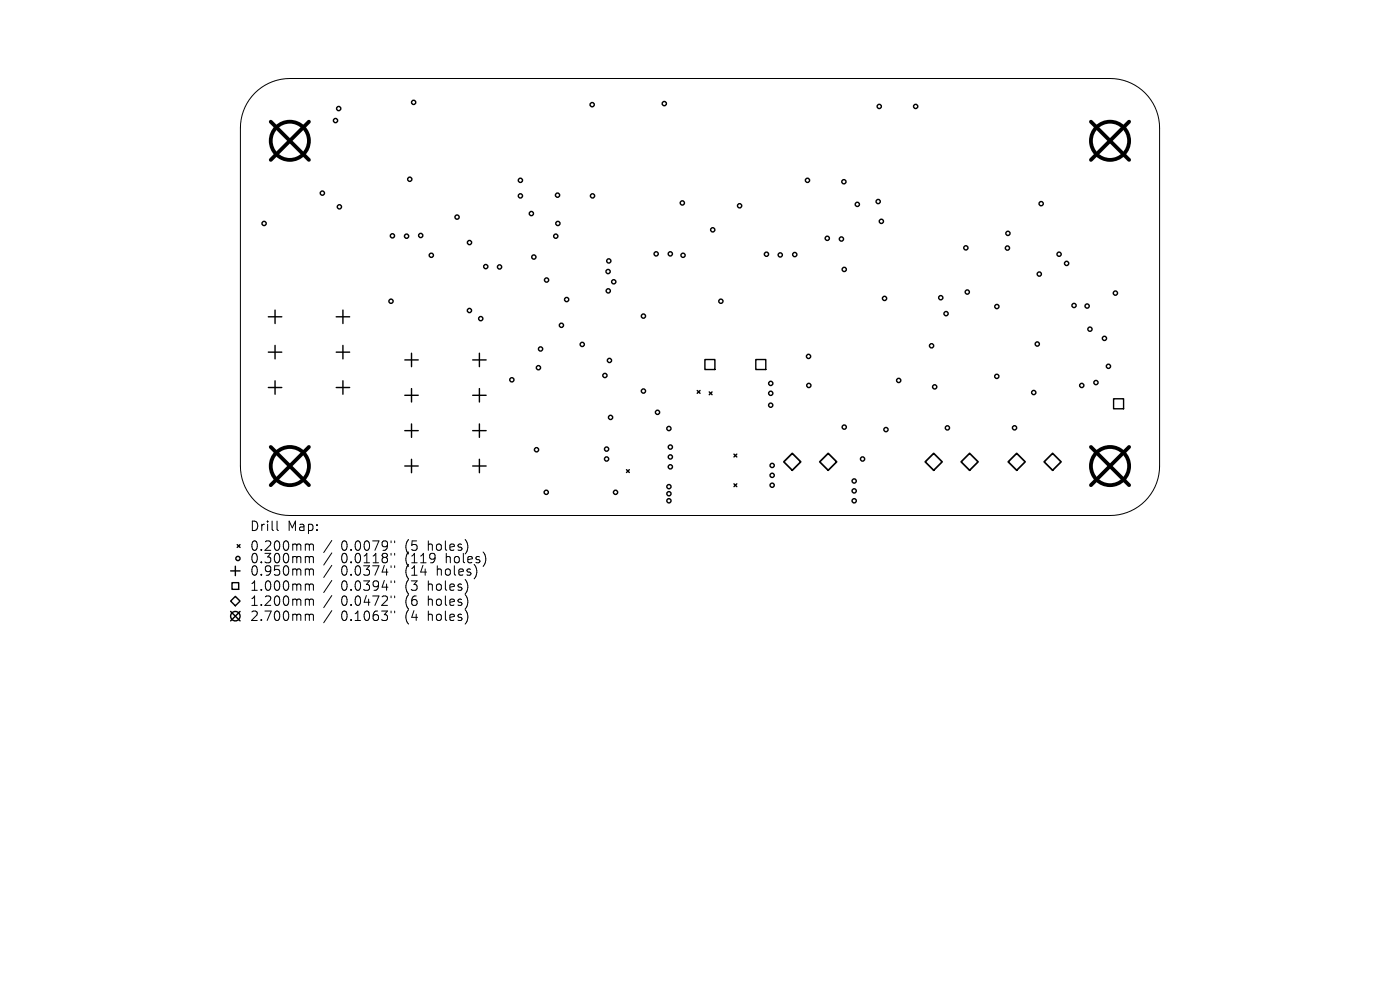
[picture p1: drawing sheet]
<svg xmlns="http://www.w3.org/2000/svg" width="297mm" height="210mm" viewBox="0 0 297 210" stroke-linecap="round" stroke-linejoin="round" font-family="sans-serif">
<defs><g id="words">
<g font-size="2.8">
<text x="52.9" y="112.9">Drill</text>
<text x="60.9" y="112.9">Map:</text>
<text x="52.9" y="117.1">0.200mm</text>
<text x="52.9" y="119.8">0.300mm</text>
<text x="72.4" y="117.1">0.0079&quot;</text>
<text x="72.4" y="119.8">0.0118&quot;</text>
<text x="86.1" y="117.1">(5</text>
<text x="86.1" y="119.8">(119</text>
<text x="91.1" y="117.1">holes)</text>
<text x="94.9" y="119.8">holes)</text>
<text x="52.9" y="122.4">0.950mm</text>
<text x="52.9" y="125.6">1.000mm</text>
<text x="72.4" y="122.4">0.0374&quot;</text>
<text x="72.4" y="125.6">0.0394&quot;</text>
<text x="86.1" y="122.4">(14</text>
<text x="86.1" y="125.6">(3</text>
<text x="91.1" y="125.6">holes)</text>
<text x="93" y="122.4">holes)</text>
<text x="52.9" y="128.8">1.200mm</text>
<text x="72.4" y="128.8">0.0472&quot;</text>
<text x="86.1" y="128.8">(6</text>
<text x="91.1" y="128.8">holes)</text>
<text x="52.9" y="132">2.700mm</text>
<text x="72.4" y="132">0.1063&quot;</text>
<text x="86.1" y="132">(4</text>
<text x="91.1" y="132">holes)</text>
</g>
</g></defs>
<g fill="none" stroke="#000" stroke-width=".21">
<path d="M54.1 19.7a10.5 10.5 0 0 1 7.4-3h174a10.5 10.5 0 0 1 10.5 10.5v71.7a10.5 10.5 0 0 1-10.5 10.5h-174a10.5 10.5 0 0 1-10.5-10.5v-71.7a10.5 10.5 0 0 1 3.1-7.5zM58.8 110.5v1.8l.3 .2M65.1 115.4h.2l.3 .3M65.1 118h.2l.3 .3M65.6 115.7l.3-.3 .5 .1 .1 1.2M65.6 115.7v1M65.6 118.3v1.1M65.6 118.3l.3-.3 .5 .1 .1 1.3M70.4 114.6l-1.7 2.6M70.4 117.3l-1.7 2.6M70.4 119.9l-1.7 2.6M83 114.7v.4"/>
<path d="M83 117.4v.4M83.7 114.7v.4M83.7 117.4v.4M65.1 120.7h.2l.3 .3M65.1 123.9l.4 .1 .1 .2M65.1 127.1h.2l.3 .3M65.1 130.3l.4 .1 .1 .2M65.6 121v1M65.6 124.2v1M65.6 127.4v1M65.6 130.6v1M65.6 121l.3-.3 .5 .1 .1 1.2"/>
<path d="M65.6 124.2l.3-.3 .5 .1 .1 1.2M65.6 127.4l.3-.3 .5 .1 .1 1.2M65.6 130.6l.3-.3 .5 .1 .1 1.2M70.4 123.1l-1.7 2.6M70.4 126.3l-1.7 2.6M70.4 129.5l-1.7 2.6M83 120v.4M83 123.2v.4M83 126.4v.4M83 129.6v.4M83.7 120v.4M83.7 123.2v.4"/>
<path d="M83.7 126.4v.4M83.7 129.6v.4"/>
</g>
<g fill="none" stroke="#000" stroke-width=".3">
<path d="M56.9 67.2h2.9M56.9 74.7h2.9M58.4 65.8v2.8M58.4 73.3v2.8M71.3 67.2h2.9M71.3 74.7h2.9M72.8 65.8v2.8M72.8 73.3v2.8M85.9 76.4h2.8M87.3 74.9v2.9M100.3 76.4h2.8M101.7 74.9v2.9"/>
<path d="M149.5 76.3h2.2v2.1h-2.2zM160.3 76.3h2.2v2.1h-2.2zM56.9 82.2h2.9M58.4 80.8v2.8M71.3 82.2h2.9M72.8 80.8v2.8M85.9 83.9h2.8M85.9 91.4h2.8M85.9 98.9h2.8M87.3 82.4v2.9M87.3 89.9v2.9M87.3 97.4v2.9"/>
<path d="M100.3 83.9h2.8M100.3 91.4h2.8M100.3 98.9h2.8M101.7 82.4v2.9M101.7 89.9v2.9M101.7 97.4v2.9M132.9 99.6l.6 .6M133.5 99.6l-.6 .6M147.9 82.8l.6 .6M148.5 82.8l-.6 .6M150.5 83.1l.6 .6M151.1 83.1l-.6 .6"/>
<path d="M155.7 96.3l.6 .6M156.3 96.3l-.6 .6M236.2 84.6h2.2v2.1h-2.2zM50.3 115.5l.6 .6M50.9 115.5l-.6 .6M155.7 102.6l.6 .6M156.3 102.6l-.6 .6M48.9 127.5l1-1 1 1-1 1zM48.9 121.1h2M48.9 129.7l2 2M49.2 123.6h1.4v1.4h-1.4zM49.9 120.1v2"/>
<path d="M50.9 129.7l-2 2"/>
<circle cx="71.2" cy="25.6" r=".45"/>
<circle cx="71.9" cy="23" r=".45"/>
<circle cx="86.9" cy="38" r=".45"/>
<circle cx="87.8" cy="21.7" r=".45"/>
<circle cx="110.4" cy="38.3" r=".45"/>
<circle cx="125.6" cy="22.2" r=".45"/>
<circle cx="140.9" cy="22" r=".45"/>
<circle cx="171.3" cy="38.3" r=".45"/>
<circle cx="179" cy="38.6" r=".45"/>
<circle cx="186.5" cy="22.6" r=".45"/>
<circle cx="194.3" cy="22.6" r=".45"/>
<circle cx="56" cy="47.4" r=".45"/>
<circle cx="68.4" cy="41" r=".45"/>
<circle cx="72" cy="43.9" r=".45"/>
<circle cx="83.3" cy="50" r=".45"/>
<circle cx="86.3" cy="50.1" r=".45"/>
<circle cx="89.3" cy="50" r=".45"/>
<circle cx="91.5" cy="54.2" r=".45"/>
<circle cx="97" cy="46.1" r=".45"/>
<circle cx="99.6" cy="51.5" r=".45"/>
<circle cx="103.1" cy="56.6" r=".45"/>
<circle cx="106" cy="56.6" r=".45"/>
<circle cx="110.4" cy="41.6" r=".45"/>
<circle cx="112.7" cy="45.3" r=".45"/>
<circle cx="113.3" cy="54.5" r=".45"/>
<circle cx="116" cy="59.4" r=".45"/>
<circle cx="117.9" cy="50.1" r=".45"/>
<circle cx="118.3" cy="41.4" r=".45"/>
<circle cx="118.4" cy="47.4" r=".45"/>
<circle cx="125.7" cy="41.6" r=".45"/>
<circle cx="129" cy="57.6" r=".45"/>
<circle cx="129.2" cy="55.4" r=".45"/>
<circle cx="130.2" cy="59.8" r=".45"/>
<circle cx="139.2" cy="53.9" r=".45"/>
<circle cx="142.2" cy="53.9" r=".45"/>
<circle cx="144.8" cy="43.1" r=".45"/>
<circle cx="144.9" cy="54.2" r=".45"/>
<circle cx="151.2" cy="48.8" r=".45"/>
<circle cx="156.9" cy="43.7" r=".45"/>
<circle cx="162.6" cy="53.9" r=".45"/>
<circle cx="165.5" cy="54.1" r=".45"/>
<circle cx="168.6" cy="54" r=".45"/>
<circle cx="175.5" cy="50.6" r=".45"/>
<circle cx="178.5" cy="50.7" r=".45"/>
<circle cx="179.1" cy="57.2" r=".45"/>
<circle cx="181.9" cy="43.4" r=".45"/>
<circle cx="186.3" cy="42.8" r=".45"/>
<circle cx="187" cy="47" r=".45"/>
<circle cx="204.9" cy="52.6" r=".45"/>
<circle cx="213.7" cy="52.6" r=".45"/>
<circle cx="213.8" cy="49.5" r=".45"/>
<circle cx="220.5" cy="58.1" r=".45"/>
<circle cx="220.9" cy="43.2" r=".45"/>
<circle cx="224.7" cy="53.9" r=".45"/>
<circle cx="226.3" cy="55.9" r=".45"/>
<circle cx="83" cy="63.9" r=".45"/>
<circle cx="99.6" cy="65.9" r=".45"/>
<circle cx="102" cy="67.6" r=".45"/>
<circle cx="114.2" cy="78" r=".45"/>
<circle cx="114.7" cy="74" r=".45"/>
<circle cx="119.1" cy="69" r=".45"/>
<circle cx="120.2" cy="63.5" r=".45"/>
<circle cx="123.5" cy="73.1" r=".45"/>
<circle cx="128.3" cy="79.7" r=".45"/>
<circle cx="129" cy="61.7" r=".45"/>
<circle cx="129.3" cy="76.5" r=".45"/>
<circle cx="136.5" cy="67.1" r=".45"/>
<circle cx="152.9" cy="63.9" r=".45"/>
<circle cx="171.5" cy="75.6" r=".45"/>
<circle cx="187.7" cy="63.3" r=".45"/>
<circle cx="197.6" cy="73.4" r=".45"/>
<circle cx="199.6" cy="63.2" r=".45"/>
<circle cx="200.7" cy="66.5" r=".45"/>
<circle cx="205.2" cy="62" r=".45"/>
<circle cx="211.5" cy="79.8" r=".45"/>
<circle cx="211.5" cy="65" r=".45"/>
<circle cx="220.1" cy="73" r=".45"/>
<circle cx="227.9" cy="64.8" r=".45"/>
<circle cx="230.6" cy="64.9" r=".45"/>
<circle cx="231.2" cy="69.8" r=".45"/>
<circle cx="234.3" cy="71.8" r=".45"/>
<circle cx="235.2" cy="77.7" r=".45"/>
<circle cx="236.6" cy="62.2" r=".45"/>
<circle cx="108.6" cy="80.6" r=".45"/>
<circle cx="113.8" cy="95.4" r=".45"/>
<circle cx="128.7" cy="95.3" r=".45"/>
<circle cx="128.7" cy="97.4" r=".45"/>
<circle cx="129.5" cy="88.5" r=".45"/>
<circle cx="136.5" cy="83" r=".45"/>
<circle cx="139.5" cy="87.5" r=".45"/>
<circle cx="141.9" cy="90.9" r=".45"/>
<circle cx="142.2" cy="96.9" r=".45"/>
<circle cx="142.2" cy="99" r=".45"/>
<circle cx="142.2" cy="94.8" r=".45"/>
<circle cx="163.5" cy="86" r=".45"/>
<circle cx="163.5" cy="81.3" r=".45"/>
<circle cx="163.5" cy="83.4" r=".45"/>
<circle cx="163.8" cy="98.7" r=".45"/>
<circle cx="171.6" cy="81.8" r=".45"/>
<circle cx="179.1" cy="90.6" r=".45"/>
<circle cx="183" cy="97.4" r=".45"/>
<circle cx="188" cy="91.1" r=".45"/>
<circle cx="190.7" cy="80.7" r=".45"/>
<circle cx="198.3" cy="82.1" r=".45"/>
<circle cx="201" cy="90.8" r=".45"/>
<circle cx="215.2" cy="90.8" r=".45"/>
<circle cx="219.3" cy="83.3" r=".45"/>
<circle cx="229.5" cy="81.8" r=".45"/>
<circle cx="232.5" cy="81.2" r=".45"/>
<circle cx="50.5" cy="118.5" r=".45"/>
<circle cx="115.9" cy="104.4" r=".45"/>
<circle cx="130.6" cy="104.4" r=".45"/>
<circle cx="141.9" cy="103.2" r=".45"/>
<circle cx="141.9" cy="106.2" r=".45"/>
<circle cx="141.9" cy="104.7" r=".45"/>
<circle cx="163.8" cy="102.9" r=".45"/>
<circle cx="163.8" cy="100.8" r=".45"/>
<circle cx="181.2" cy="106.2" r=".45"/>
<circle cx="181.2" cy="102" r=".45"/>
<circle cx="181.2" cy="104.1" r=".45"/>
<circle cx="49.9" cy="130.7" r="1"/>
</g>
<path d="M166.3 98l1.8-1.8 1.8 1.8-1.8 1.8zM175.7 96.2l1.8 1.8-1.8 1.8-1.8-1.8zM198.1 96.2l1.8 1.8-1.8 1.8-1.8-1.8zM205.7 96.2l1.8 1.8-1.8 1.8-1.8-1.8zM215.7 96.2l1.8 1.8-1.8 1.8-1.8-1.8zM223.3 96.2l1.8 1.8-1.8 1.8-1.8-1.8z" fill="none" stroke="#000" stroke-width=".36"/>
<g fill="none" stroke="#000" stroke-width=".81">
<path d="M57.4 25.8l8.1 8.1M65.5 25.8l-8.1 8.1M231.4 25.8l8.1 8.1M239.5 25.8l-8.1 8.1M57.4 94.8l8.1 8.1M65.5 94.8l-8.1 8.1M231.4 94.8l8.1 8.1M239.5 94.8l-8.1 8.1"/>
<circle cx="61.5" cy="29.9" r="4"/>
<circle cx="235.5" cy="29.9" r="4"/>
<circle cx="61.5" cy="98.9" r="4"/>
<circle cx="235.5" cy="98.9" r="4"/>
</g>
<use href="#words"/>
</svg>
